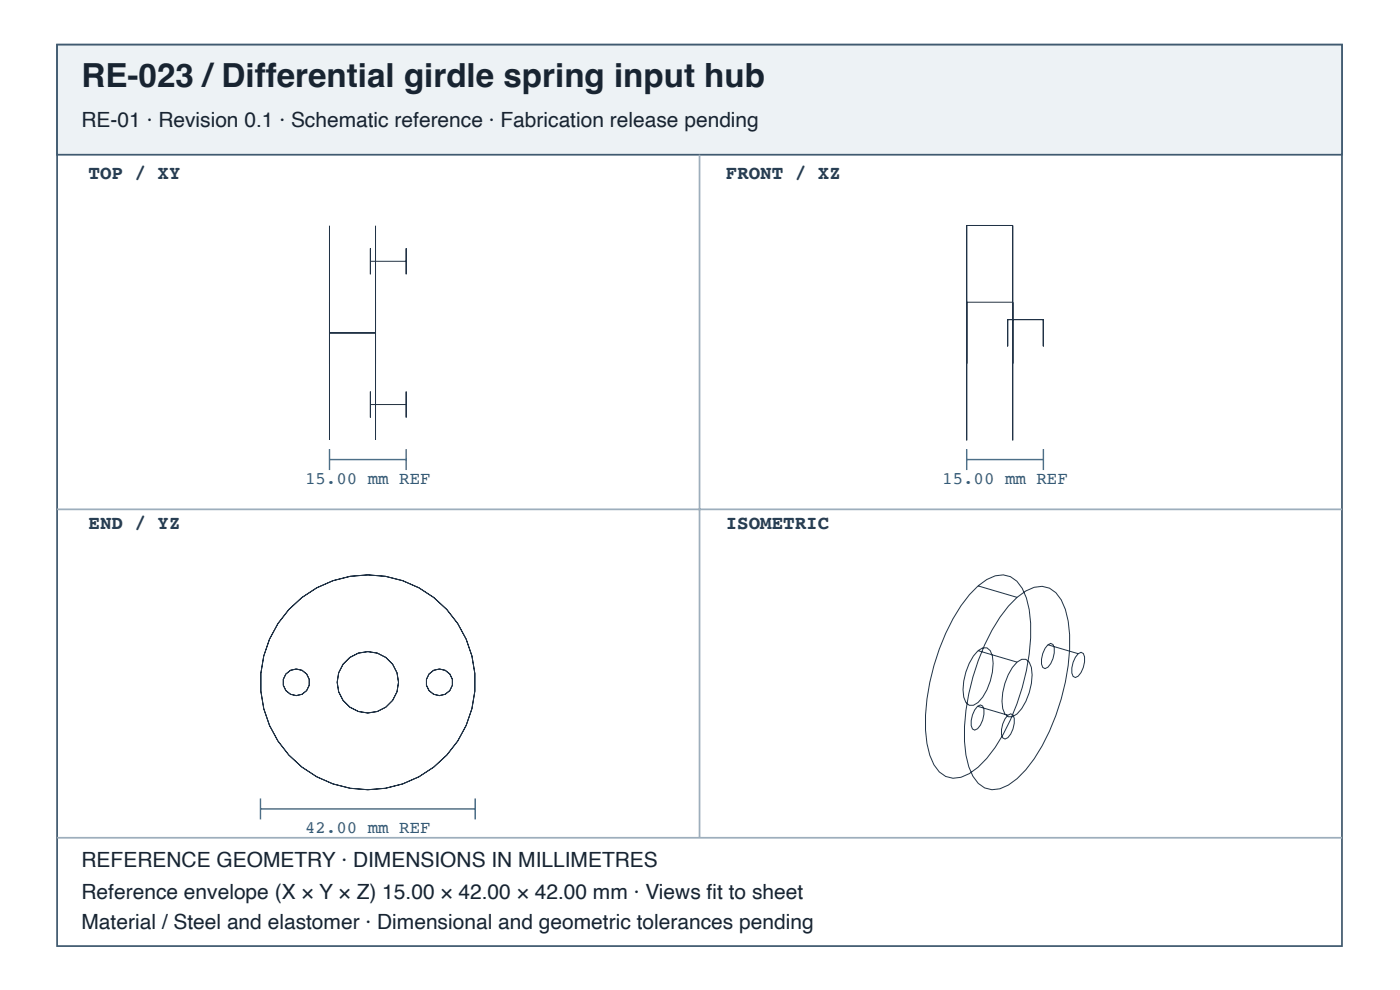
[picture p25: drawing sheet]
<svg xmlns="http://www.w3.org/2000/svg" width="297mm" height="210mm" viewBox="0 0 297 210" stroke-linecap="round" stroke-linejoin="round" font-family="sans-serif">
<defs><g id="words">
<text font-size="7" fill="#182431" x="17.3" y="18.4">RE-023 /Differential girdle spring input hub</text>
<g font-size="4.4" fill="#182431">
<text x="17.3" y="26.9">RE-01 · Revision 0.1 · Schematic reference · Fabrication release pending</text>
<text x="17.3" y="183.9">REFERENCE GEOMETRY · DIMENSIONS IN MILLIMETRES</text>
<text x="17.3" y="190.6">Reference envelope (X × Y × Z) 15.00 × 42.00 × 42.00 mm · Views fi t to sheet</text>
<text x="17.3" y="196.9">Material / Steel and elastomer · Dimensional and geometric tolerances pending</text>
</g>
<g font-size="4.1" fill="#263d52">
<text x="18.8" y="38">TOP / XY</text>
<text x="154" y="38">FRONT / XZ</text>
<text x="18.8" y="112.1">END / YZ</text>
<text x="154" y="112.1">ISOMETRIC</text>
</g>
<g font-size="3.7" fill="#335b78">
<text x="64.7" y="102.6">15.00 mm REF</text>
<text x="199.9" y="102.6">15.00 mm REF</text>
<text x="64.7" y="176.7">42.00 mm REF</text>
</g>
</g></defs>
<path d="M12.1 9.5h272.6v191.1h-272.6z" fill="none" stroke="#405a70" stroke-width=".37"/>
<path d="M12.1 9.5h272.6v23.3h-272.6z" fill="#edf2f5"/>
<path d="M12.1 9.5h272.6v23.3h-272.6z" fill="none" stroke="#405a70" stroke-width=".37"/>
<path d="M148.4 32.8v144.8M12.1 108h272.6M12.1 177.6h272.6" fill="none" stroke="#9daebc" stroke-width=".37"/>
<g fill="none" stroke="#203246" stroke-width=".21">
<path d="M69.9 47.9v45.4zM78.6 52.6v5.5zM78.6 55.4h7.6M79.7 47.9v45.4zM86.2 52.6v5.5zM205.1 47.8v45.6zM205.1 47.8h9.7M214.8 47.8v45.6zM69.9 64.1v13zM69.9 70.6h9.8M79.7 64.1v13zM205.1 64.1v13z"/>
<path d="M205.1 64.1h9.7M213.8 67.8v5.6zM213.8 67.8h7.6M214.8 64.1v13zM221.4 67.8v5.6zM78.6 83v5.5zM78.6 85.8h7.6M86.2 83v5.5zM207.5 124.2l1.8-1.3a5 5 0 0 1 7.6 1.8 20.2 20.2 0 0 1 1.8 10.6 45.9 45.9 0 0 1-9.4 25.5l-1.8 1.9-1.8 1.3a5 5 0 0 1-7.6-1.9 20.3 20.3 0 0 1-1.8-10.5 45.9 45.9 0 0 1 9.4-25.5zM207.5 137.9l1-.5h.9l.7 .5a8.6 8.6 0 0 1 0 6.5 7.8 7.8 0 0 1-3.6 5.1h-.9l-.7-.6a8.6 8.6 0 0 1 0-6.4l.7-1.9 .9-1.5zM207.5 124.2l8.3 2.4M207.5 137.9l8.3 2.5"/>
<path d="M215.8 126.6l1.8-1.3a5 5 0 0 1 7.5 1.9 20.3 20.3 0 0 1 1.8 10.5 45.9 45.9 0 0 1-9.3 25.5l-1.8 1.9-1.9 1.3a5 5 0 0 1-7.5-1.8 20.2 20.2 0 0 1-1.8-10.6 45.9 45.9 0 0 1 9.3-25.5zM222.3 136.7l.6-.3 .5 .2a4.6 4.6 0 0 1-1.1 4.9l-.6 .2-.5-.2a4.6 4.6 0 0 1 1.1-4.8zM222.3 136.7l6.4 1.9M228.7 138.6l.6-.3 .5 .2a4.6 4.6 0 0 1-1.1 4.8l-.6 .3-.4-.2a4.6 4.6 0 0 1 1-4.8zM207.4 149.7l.6-.2 .5 .2a4.6 4.6 0 0 1-1.1 4.8l-.6 .3-.5-.2a4.6 4.6 0 0 1 1.1-4.9zM207.4 149.7l6.4 1.9M213.8 151.6l.6-.3 .5 .3a4.6 4.6 0 0 1-1.1 4.8l-.6 .3-.5-.3a4.6 4.6 0 0 1 1.1-4.8zM215.8 140.4l1-.6h.8l.8 .6a8.6 8.6 0 0 1 0 6.4 7.8 7.8 0 0 1-3.6 5.2h-.9l-.7-.6a8.6 8.6 0 0 1 0-6.5l.7-1.8 .9-1.6z"/>
<circle cx="62.9" cy="144.7" r="2.82"/>
<circle cx="78" cy="144.7" r="22.8"/>
<circle cx="78" cy="144.7" r="6.5"/>
<circle cx="93.2" cy="144.7" r="2.82"/>
</g>
<path d="M69.9 95.2v4.5M69.9 97.4h16.3M86.2 95.2v4.5M205.1 97.4h16.3M205.1 95.2v4.5M221.4 95.2v4.5M55.3 169.3v4.4M55.3 171.5h45.5M100.8 169.3v4.4" fill="none" stroke="#466b86" stroke-width=".3"/>
<use href="#words"/>
</svg>
